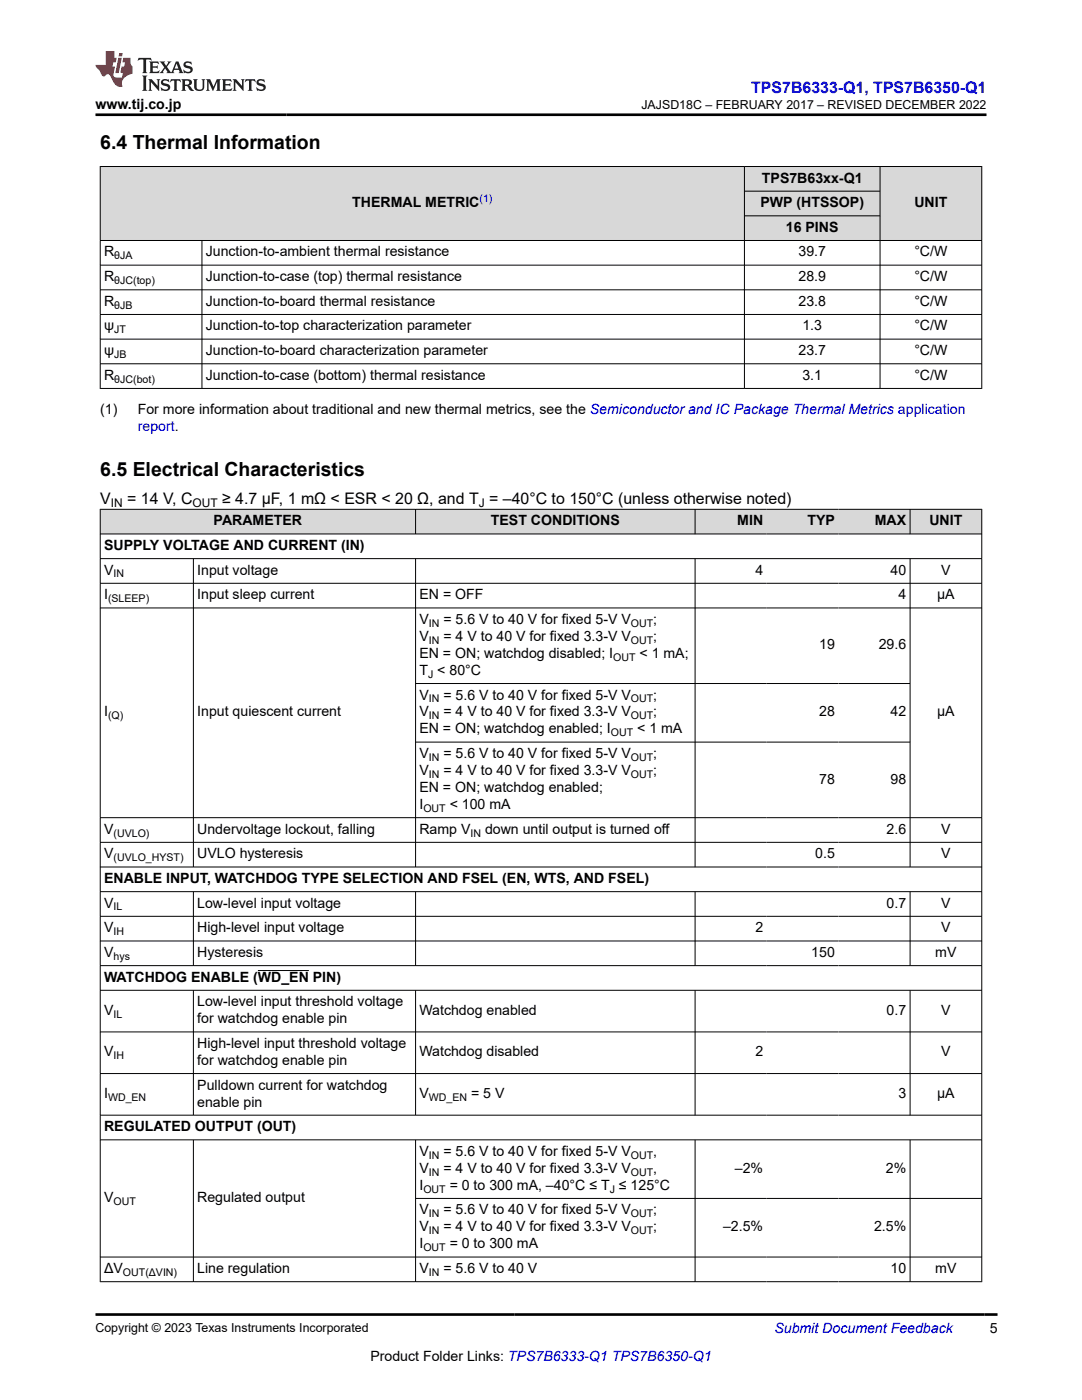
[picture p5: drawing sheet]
<svg xmlns="http://www.w3.org/2000/svg" width="216mm" height="279mm" viewBox="0 0 216 279" stroke-linecap="round" stroke-linejoin="round" font-family="sans-serif">
<defs><g id="words">
<g font-size="3.9">
<text x="20" y="29.8">6.4 Thermal Information</text>
<text x="20" y="95">6.5 Electrical Characteristics</text>
</g>
<text font-size="3.2" fill="#00f" x="149.9" y="18.6">TPS7B6333-Q1, TPS7B6350-Q1</text>
<g font-size="3.2">
<text x="20" y="100.5">V</text>
<text x="25.4" y="100.5">= 14 V, C</text>
<text x="44.3" y="100.5">≥ 4.7 µF, 1 mΩ &lt; ESR &lt; 20 Ω, and T = –40°C to 150°C (unless otherwise noted)</text>
</g>
<g font-size="2.8">
<text x="19" y="21.7">www.tij.co.jp</text>
<text x="70.3" y="41.3">THERMAL METRIC</text>
<text x="151.7" y="41.3">PWP (HTSSOP)</text>
<text x="152" y="36.4">TPS7B63xx-Q1</text>
<text x="182.5" y="41.3">UNIT</text>
<text x="156.8" y="46.3">16 PINS</text>
<text x="20.8" y="51.2">R</text>
<text x="41.1" y="51.2">Junction-to-ambient thermal resistance</text>
<text x="159.3" y="51.2">39.7</text>
<text x="182.4" y="51.2">°C/W</text>
<text x="20.8" y="56.1">R</text>
<text x="41.1" y="56.1">Junction-to-case (top) thermal resistance</text>
<text x="159.3" y="56.1">28.9</text>
<text x="182.4" y="56.1">°C/W</text>
<text x="20.8" y="61">R</text>
<text x="20.8" y="66">ψ</text>
<text x="41.1" y="61">Junction-to-board thermal resistance</text>
<text x="41.1" y="66">Junction-to-top characterization parameter</text>
<text x="159.3" y="61">23.8</text>
<text x="160.1" y="66">1.3</text>
<text x="182.4" y="61">°C/W</text>
<text x="182.4" y="66">°C/W</text>
<text x="20.8" y="70.9">ψ</text>
<text x="41.1" y="70.9">Junction-to-board characterization parameter</text>
<text x="159.3" y="70.9">23.7</text>
<text x="182.4" y="70.9">°C/W</text>
<text x="20.8" y="75.8">R</text>
<text x="41.1" y="75.8">Junction-to-case (bottom) thermal resistance</text>
<text x="160.1" y="75.8">3.1</text>
<text x="182.4" y="75.8">°C/W</text>
<text x="20" y="82.6">(1)</text>
<text x="27.5" y="82.6">For more information about traditional and new thermal metrics, see the Semiconductor and IC Package Thermal Metrics application</text>
<text x="42.6" y="104.8">PARAMETER</text>
<text x="98" y="104.8">TEST CONDITIONS</text>
<text x="147.1" y="104.8">MIN</text>
<text x="161.1" y="104.8">TYP</text>
<text x="174.6" y="104.8">MAX</text>
<text x="185.5" y="104.8">UNIT</text>
<text x="20.8" y="109.8">SUPPLY VOLTAGE AND CURRENT (IN)</text>
<text x="20.8" y="114.7">V</text>
<text x="20.8" y="119.6">I</text>
<text x="39.4" y="114.7">Input voltage</text>
<text x="39.4" y="119.6">Input sleep current</text>
<text x="83.7" y="119.6">EN = OFF</text>
<text x="150.7" y="114.7">4</text>
<text x="177.7" y="114.7">40</text>
<text x="179.3" y="119.6">4</text>
<text x="187" y="119.6">µA</text>
<text x="187.8" y="114.7">V</text>
<text x="83.7" y="124.5">V</text>
<text x="88.5" y="124.5">= 5.6 V to 40 V for fixed 5-V V</text>
<text x="130.4" y="124.5">;</text>
<text x="83.7" y="127.9">V</text>
<text x="83.7" y="131.3">EN = ON; watchdog disabled; I</text>
<text x="88.5" y="127.9">= 4 V to 40 V for fixed 3.3-V V</text>
<text x="127.6" y="131.3">&lt; 1 mA;</text>
<text x="130.4" y="127.9">;</text>
<text x="163.5" y="129.6">19</text>
<text x="175.3" y="129.6">29.6</text>
<text x="83.7" y="134.7">T &lt; 80°C</text>
<text x="20.8" y="143">I</text>
<text x="39.4" y="143">Input quiescent current</text>
<text x="83.7" y="143">V</text>
<text x="83.7" y="139.6">V</text>
<text x="88.5" y="139.6">= 5.6 V to 40 V for fixed 5-V V</text>
<text x="88.5" y="143">= 4 V to 40 V for fixed 3.3-V V</text>
<text x="130.4" y="139.6">;</text>
<text x="130.4" y="143">;</text>
<text x="163.5" y="143">28</text>
<text x="177.7" y="143">42</text>
<text x="187" y="143">µA</text>
<text x="83.7" y="146.4">EN = ON; watchdog enabled; I</text>
<text x="127.1" y="146.4">&lt; 1 mA</text>
<text x="83.7" y="154.7">V</text>
<text x="83.7" y="151.3">V</text>
<text x="88.5" y="151.3">= 5.6 V to 40 V for fixed 5-V V</text>
<text x="88.5" y="154.7">= 4 V to 40 V for fixed 3.3-V V</text>
<text x="130.4" y="151.3">;</text>
<text x="130.4" y="154.7">;</text>
<text x="83.7" y="158.1">EN = ON; watchdog enabled;</text>
<text x="83.7" y="161.5">I</text>
<text x="89.7" y="161.5">&lt; 100 mA</text>
<text x="163.5" y="156.4">78</text>
<text x="177.7" y="156.4">98</text>
<text x="20.8" y="166.4">V</text>
<text x="39.4" y="166.4">Undervoltage lockout, falling</text>
<text x="83.7" y="166.4">Ramp V</text>
<text x="96.8" y="166.4">down until output is turned off</text>
<text x="176.9" y="166.4">2.6</text>
<text x="187.8" y="166.4">V</text>
<text x="20.8" y="171.3">V</text>
<text x="39.4" y="171.3">UVLO hysteresis</text>
<text x="162.7" y="171.3">0.5</text>
<text x="187.8" y="171.3">V</text>
<text x="20.8" y="176.2">ENABLE INPUT, WATCHDOG TYPE SELECTION AND FSEL (EN, WTS, AND FSEL)</text>
<text x="20.8" y="181.1">V</text>
<text x="39.4" y="181.1">Low-level input voltage</text>
<text x="176.9" y="181.1">0.7</text>
<text x="187.8" y="181.1">V</text>
<text x="20.8" y="186.1">V</text>
<text x="20.8" y="191">V</text>
<text x="39.4" y="186.1">High-level input voltage</text>
<text x="39.4" y="191">Hysteresis</text>
<text x="150.7" y="186.1">2</text>
<text x="161.9" y="191">150</text>
<text x="186.6" y="191">mV</text>
<text x="187.8" y="186.1">V</text>
<text x="20.8" y="195.9">WATCHDOG ENABLE (WD_EN PIN)</text>
<text x="20.8" y="202.5">V</text>
<text x="39.4" y="200.8">Low-level input threshold voltage</text>
<text x="83.7" y="202.5">Watchdog enabled</text>
<text x="176.9" y="202.5">0.7</text>
<text x="187.8" y="202.5">V</text>
<text x="39.4" y="204.2">for watchdog enable pin</text>
<text x="39.4" y="209.1">High-level input threshold voltage</text>
<text x="20.8" y="210.8">V</text>
<text x="39.4" y="212.5">for watchdog enable pin</text>
<text x="83.7" y="210.8">Watchdog disabled</text>
<text x="150.7" y="210.8">2</text>
<text x="187.8" y="210.8">V</text>
<text x="20.8" y="219.1">I</text>
<text x="39.4" y="217.4">Pulldown current for watchdog</text>
<text x="39.4" y="220.8">enable pin</text>
<text x="83.7" y="219.1">V</text>
<text x="94" y="219.1">= 5 V</text>
<text x="179.3" y="219.1">3</text>
<text x="187" y="219.1">µA</text>
<text x="20.8" y="225.8">REGULATED OUTPUT (OUT)</text>
<text x="83.7" y="230.7">V</text>
<text x="88.5" y="230.7">= 5.6 V to 40 V for fixed 5-V V</text>
<text x="130.4" y="230.7">,</text>
<text x="20.8" y="239.9">V</text>
<text x="39.4" y="239.9">Regulated output</text>
<text x="83.7" y="234.1">V</text>
<text x="83.7" y="237.4">I</text>
<text x="88.5" y="234.1">= 4 V to 40 V for fixed 3.3-V V</text>
<text x="89.7" y="237.4">= 0 to 300 mA, –40°C ≤ T ≤ 125°C</text>
<text x="130.4" y="234.1">,</text>
<text x="146.6" y="234.1">–2%</text>
<text x="176.8" y="234.1">2%</text>
<text x="83.7" y="245.8">V</text>
<text x="83.7" y="242.4">V</text>
<text x="88.5" y="242.4">= 5.6 V to 40 V for fixed 5-V V</text>
<text x="88.5" y="245.8">= 4 V to 40 V for fixed 3.3-V V</text>
<text x="130.4" y="242.4">;</text>
<text x="130.4" y="245.8">;</text>
<text x="144.3" y="245.8">–2.5%</text>
<text x="174.4" y="245.8">2.5%</text>
<text x="83.7" y="249.1">I</text>
<text x="89.7" y="249.1">= 0 to 300 mA</text>
<text x="20.8" y="254.1">ΔV</text>
<text x="39.4" y="254.1">Line regulation</text>
<text x="83.7" y="254.1">V</text>
<text x="88.5" y="254.1">= 5.6 V to 40 V</text>
<text x="177.7" y="254.1">10</text>
<text x="186.6" y="254.1">mV</text>
<text x="197.5" y="266.1">5</text>
<text x="73.9" y="271.7">Product Folder Links: TPS7B6333-Q1 TPS7B6350-Q1</text>
</g>
<g font-size="2.8" fill="#00f">
<text x="27.5" y="86">report.</text>
<text x="154.5" y="266.1">Submit Document Feedback</text>
</g>
<g font-size="2.5">
<text x="128" y="21.8">JAJSD18C – FEBRUARY 2017 – REVISED DECEMBER 2022</text>
<text x="19" y="265.8">Copyright © 2023 Texas Instruments Incorporated</text>
</g>
<g font-size="2.4">
<text x="22.1" y="101.1">IN</text>
<text x="38.4" y="101.1">OUT</text>
<text x="95.5" y="101.1">J</text>
</g>
<text font-size="2.1" fill="#00f" x="95.7" y="40.4">(1)</text>
<g font-size="2.1">
<text x="22.8" y="51.8">θJA</text>
<text x="22.8" y="56.7">θJC(top)</text>
<text x="22.8" y="61.6">θJB</text>
<text x="22.8" y="66.5">JT</text>
<text x="22.8" y="71.4">JB</text>
<text x="22.8" y="76.4">θJC(bot)</text>
<text x="22.6" y="115.2">IN</text>
<text x="21.6" y="120.2">(SLEEP)</text>
<text x="85.6" y="125.1">IN</text>
<text x="125.9" y="125.1">OUT</text>
<text x="85.6" y="128.5">IN</text>
<text x="122.4" y="131.9">OUT</text>
<text x="125.9" y="128.5">OUT</text>
<text x="85.4" y="135.2">J</text>
<text x="21.6" y="143.6">(Q)</text>
<text x="85.6" y="140.2">IN</text>
<text x="85.6" y="143.6">IN</text>
<text x="125.9" y="140.2">OUT</text>
<text x="125.9" y="143.6">OUT</text>
<text x="121.9" y="146.9">OUT</text>
<text x="85.6" y="151.9">IN</text>
<text x="85.6" y="155.2">IN</text>
<text x="125.9" y="151.9">OUT</text>
<text x="125.9" y="155.2">OUT</text>
<text x="22.6" y="166.9">(UVLO)</text>
<text x="84.5" y="162">OUT</text>
<text x="93.9" y="166.9">IN</text>
<text x="22.6" y="171.9">(UVLO_HYST)</text>
<text x="22.6" y="181.7">IL</text>
<text x="22.6" y="186.6">IH</text>
<text x="22.6" y="191.5">hys</text>
<text x="22.6" y="203.1">IL</text>
<text x="22.6" y="211.4">IH</text>
<text x="21.6" y="219.7">WD_EN</text>
<text x="85.6" y="219.7">WD_EN</text>
<text x="85.6" y="231.2">IN</text>
<text x="125.9" y="231.2">OUT</text>
<text x="84.5" y="238">OUT</text>
<text x="85.6" y="234.6">IN</text>
<text x="121.7" y="238">J</text>
<text x="125.9" y="234.6">OUT</text>
<text x="22.6" y="240.5">OUT</text>
<text x="85.6" y="242.9">IN</text>
<text x="125.9" y="242.9">OUT</text>
<text x="84.5" y="249.7">OUT</text>
<text x="85.6" y="246.3">IN</text>
<text x="125.9" y="246.3">OUT</text>
<text x="24.5" y="254.6">OUT(ΔVIN)</text>
<text x="85.6" y="254.6">IN</text>
</g>
</g></defs>
<g fill="#d8d8d8">
<path d="M20 33.2h175.9v5h-175.9z" fill-rule="evenodd"/>
<path d="M20.1 33.3h128.4v14.6h-128.4z" fill-rule="evenodd"/>
<path d="M148.6 33.3h26.9v4.8h-26.9z" fill-rule="evenodd"/>
<path d="M175.7 33.3h20.1v14.6h-20.1z" fill-rule="evenodd"/>
<path d="M148.6 38.2h26.9v4.8h-26.9z" fill-rule="evenodd"/>
<path d="M148.6 43.1h26.9v4.8h-26.9z" fill-rule="evenodd"/>
</g>
<g fill="none" stroke="#000" stroke-width=".2">
<path d="M19.9 33.2h176.1M20 33.2v44.4M148.5 33.2v44.4M148.5 38.2h27.2M175.6 33.2v44.4M195.9 33.2v44.4M19.9 48h176.1M19.9 52.9h176.1M19.9 57.8h176.1M40.3 48v29.6M148.5 43.1h27.2M19.9 62.8h176.1"/>
<path d="M19.9 67.7h176.1M19.9 72.6h176.1M19.9 77.5h176.1"/>
</g>
<g fill="#d8d8d8">
<path d="M20 101.6h175.9v5h-175.9z" fill-rule="evenodd"/>
<path d="M20.1 101.7h62.8v4.8h-62.8z" fill-rule="evenodd"/>
<path d="M83 101.7h55.6v4.8h-55.6z" fill-rule="evenodd"/>
<path d="M138.8 101.7h14.2v4.8h-14.2z" fill-rule="evenodd"/>
<path d="M153 101.7h14.3v4.8h-14.3z" fill-rule="evenodd"/>
<path d="M167.3 101.7h14.2v4.8h-14.2z" fill-rule="evenodd"/>
<path d="M181.7 101.7h14.1v4.8h-14.1z" fill-rule="evenodd"/>
</g>
<g fill="none" stroke="#000" stroke-width=".2">
<path d="M19.9 101.6h176.1M19.9 106.6h176.1M19.9 111.5h176.1M19.9 116.4h176.1M20 101.6v154.3M38.6 111.5v61.6M82.9 101.6v5M82.9 111.5v61.6M138.7 101.6v5M138.7 111.5v61.6M181.6 101.6v5M181.6 111.5v61.6"/>
<path d="M195.9 101.6v154.3M19.9 121.3h176.1M82.9 136.4h98.8M82.9 148.1h98.8M19.9 163.2h176.1M19.9 168.1h176.1M19.9 173h176.1M19.9 177.9h176.1M38.6 177.9v14.9M82.9 177.9v14.9M138.7 177.9v14.9M181.6 177.9v14.9"/>
<path d="M19.9 182.9h176.1M19.9 187.8h176.1M19.9 192.7h176.1M19.9 197.6h176.1M38.6 197.6v25M51.4 193.7h10.2M82.9 197.6v25M138.7 197.6v25M181.6 197.6v25M19.9 205.9h176.1M19.9 214.3h176.1M19.9 222.6h176.1"/>
<path d="M19.9 227.5h176.1M38.6 227.5v28.4M82.9 227.5v28.4M82.9 239.2h113.1M138.7 227.5v28.4M181.6 227.5v28.4M19.9 255.8h176.1M196 250.9h-176.1"/>
</g>
<path d="M27.7 11.6l-.2 .5 .5-.2h.6v.1v2.2l-.2 .4h1l-.2-.4v-2.2v-.1h.5l.5 .2-.1-.5zM29.8 12.3l.2 .4v1.5l-.2 .4h1.9l.1-.6a1.08 1.08 0 0 1-1.3 .2v-.7h.6l.4 .2v-.7l-.4 .2h-.6v-.5l.2-.2a1 1 0 0 1 1 .3l-.1-.5zM31.8 12.3l1 1.1-1 1.2h.9l-.2-.2 .4-.8 .5 .8-.2 .2h1.6l-.2-.2 .1-.5h1l.1 .5-.1 .2h.9l-.2-.3-.8-2h-.5l-1 2.2-.8-1.1 .9-1.1h-.8l.2 .2-.5 .6-.3-.6 .1-.2zM35.2 12.7l.4 1h-.8zM36.8 12.4a.65 .65 0 0 0-.2 .7 .65 .65 0 0 0 .6 .5l.7 .1 .1 .3a.79 .79 0 0 1-.7 .4 .79 .79 0 0 1-.7-.5l.1 .7 .2-.1a.93 .93 0 0 0 1.1 .1 .93 .93 0 0 0 .4-1 1.46 1.46 0 0 0-1.2-.6l-.1-.3a1.09 1.09 0 0 1 1.2 .2l-.2-.6-.1 .1-.6-.2zM28.4 15.1l.2 .4v2.2l-.2 .4h1l-.2-.4v-2.2l.2-.4zM29.6 15.8l.2 .4v1.5l-.2 .4h.8l-.3-.4v-1.3l1.7 1.8v-2l.2-.4h-.8l.2 .2 .1 1.1-1.2-1.3zM32.3 15.9a.65 .65 0 0 0-.2 .8 .65 .65 0 0 0 .7 .4l.6 .2 .1 .2a.79 .79 0 0 1-.7 .4 .79 .79 0 0 1-.7-.5l.1 .7 .2-.1a.93 .93 0 0 0 1.1 .1 .93 .93 0 0 0 .4-.9 1.46 1.46 0 0 0-1.2-.6l-.1-.4a1.09 1.09 0 0 1 1.2 .2l-.2-.6-.1 .1-.6-.1zM34.1 15.8l-.1 .6a.63 .63 0 0 1 .7-.3l.1 1.6-.3 .4h1l-.2-.4v-1.6a.66 .66 0 0 1 .8 .3l-.1-.6zM36.2 15.8l.2 .4v1.5l-.2 .4h.9l-.2-.2v-.7h.5l.1 .2a.79 .79 0 0 0 1.2 .6l-1-.9a.61 .61 0 0 0 .6-.6 .61 .61 0 0 0-.5-.7zM36.9 16.1h.2a.47 .47 0 0 1 .5 .1 .47 .47 0 0 1 .1 .5l-.2 .1-.6 .1zM38.5 15.8l.2 .2a2.27 2.27 0 0 0 .4 2 1.04 1.04 0 0 0 1.7-.7v-1.3l.2-.2h-.8l.2 .4v1.1a.6 .6 0 0 1-.6 .6 .6 .6 0 0 1-.6-.6v-1.1l.3-.4zM41.1 15.8l.2 .4v1.5l-.2 .4h.7l-.2-.4v-1.4l.9 1.9 .8-1.9v1.4l-.2 .4h1l-.3-.4v-1.5l.3-.4h-.8l-.7 1.5-.7-1.5zM44.3 15.8l.2 .4v1.5l-.2 .4h1.9l.1-.6a1.09 1.09 0 0 1-1.3 .2v-.7h.6l.4 .2v-.6l-.4 .2h-.6v-.6l.2-.1a1.01 1.01 0 0 1 1 .3l-.1-.6zM46.4 15.8l.3 .4v1.5l-.3 .4h.8l-.2-.4v-1.3l1.6 1.8v-2l.2-.4h-.7l.2 .2v1.1l-1.2-1.3zM49 15.8l-.1 .6a.63 .63 0 0 1 .8-.3v1.6l-.3 .4h1l-.2-.4v-1.6a.66 .66 0 0 1 .8 .3l-.1-.6zM51.4 15.9a.65 .65 0 0 0-.2 .8 .65 .65 0 0 0 .6 .4l.6 .2 .2 .2a.79 .79 0 0 1-.8 .4 .79 .79 0 0 1-.6-.5l.1 .7 .2-.1a.93 .93 0 0 0 1 .1 .93 .93 0 0 0 .5-.9 1.46 1.46 0 0 0-1.3-.6l-.1-.4a1.09 1.09 0 0 1 1.3 .2l-.2-.6-.2 .1-.5-.1z" fill="#231f20"/>
<path d="M21.1 10.2v2.8h-2.1l.1 .3 .9 1a.95 .95 0 0 0 .9 .9 .59 .59 0 0 1 .6-.4 .59 .59 0 0 1 .5 .4l.4 .7a1.59 1.59 0 0 0 2.1 1.4 1.61 1.61 0 0 1 1-2.3l1-.3-.1-1.5a1.59 1.59 0 0 1-.4-1.7h-1.4l-.2 .9h.5l-.1 .9h-.5l-.2 1v.2l.4 .1-.2 .9h-.6a.73 .73 0 0 1-1.1-.7l.3-1.5h-.5l.2-.9h.5l.2-.9h-.5v-1.3zM23.6 11.5l-.6 3.1h.7l.6-3.1zM23.8 10.6l-.1 .6h.7l.1-.6z" fill="#ed1c24"/>
<path d="M19 22.9h177.8M19 262.3h180" fill="none" stroke="#000" stroke-width=".53"/>
<use href="#words"/>
</svg>
